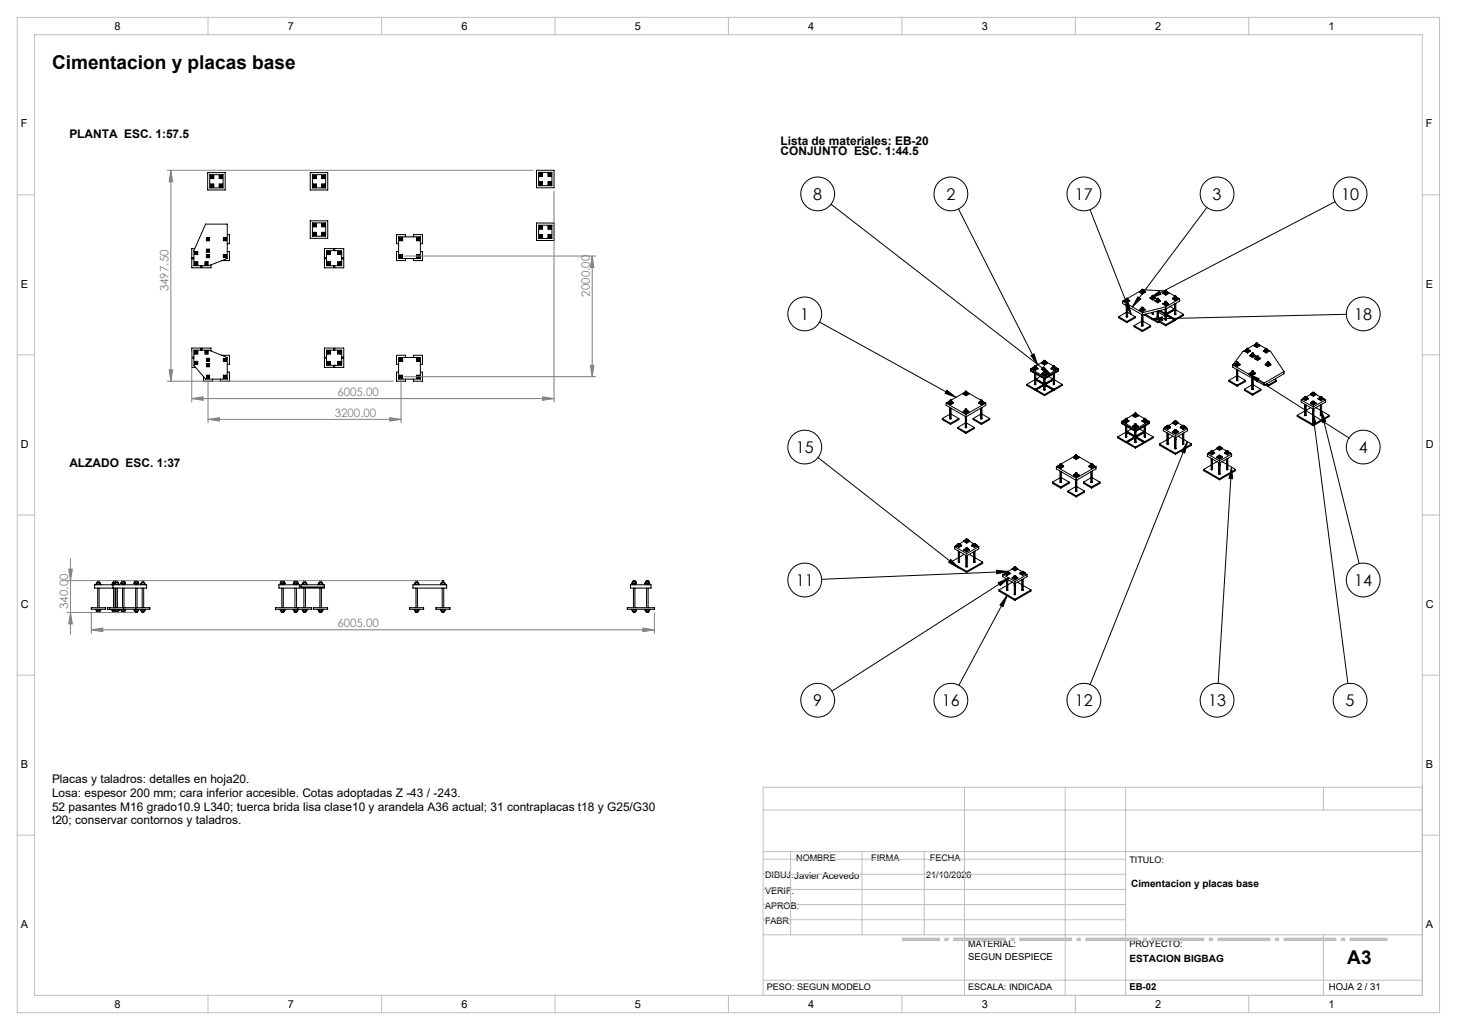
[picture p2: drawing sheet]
<svg xmlns="http://www.w3.org/2000/svg" width="420mm" height="297mm" viewBox="0 0 420 297" stroke-linecap="round" stroke-linejoin="round" font-family="sans-serif">
<defs><g id="words">
<g font-size="5.5">
<text x="15" y="19.9">Cimentacion y placas base</text>
<text x="388.4" y="277.8">A3</text>
</g>
<g font-size="4.7">
<text x="234.4" y="57.6">8</text>
<text x="272.8" y="57.6">2</text>
<text x="309.9" y="57.6">17</text>
<text x="349.6" y="57.6">3</text>
<text x="386.6" y="57.6">10</text>
<text x="230.7" y="92.2">1</text>
<text x="390.4" y="92.2">18</text>
<text x="229.4" y="130.6">15</text>
<text x="391.7" y="130.6">4</text>
<text x="229.4" y="168.9">11</text>
<text x="390.4" y="168.9">14</text>
<text x="234.4" y="203.6">9</text>
<text x="271.5" y="203.6">16</text>
<text x="309.9" y="203.6">12</text>
<text x="348.3" y="203.6">13</text>
<text x="387.9" y="203.6">5</text>
</g>
<g font-size="3.4">
<text x="20" y="39.7">PLANTA ESC. 1:57.5</text>
<text x="225" y="41.7">Lista de materiales: EB-20</text>
<text x="225" y="44.7">CONJUNTO ESC. 1:44.5</text>
<text x="20" y="134.7">ALZADO ESC. 1:37</text>
<text x="15" y="225.7">Placas y taladros: detalles en hoja20.</text>
<text x="15" y="229.7">Losa: espesor 200 mm; cara inferior accesible. Cotas adoptadas Z -43 / -243.</text>
<text x="15" y="233.7">52 pasantes M16 grado10.9 L340; tuerca brida lisa clase10 y arandela A36 actual; 31 contraplacas t18 y G25/G30</text>
<text x="15" y="237.7">t20; conservar contornos y taladros.</text>
</g>
<g font-size="3.3" fill="#808080">
<text x="48.6" y="84" transform="rotate(-90 48.6 84)">3497.50</text>
<text x="170" y="85.5" transform="rotate(-90 170 85.5)">2000.00</text>
<text x="97.2" y="114.2">6005.00</text>
<text x="96.5" y="120.2">3200.00</text>
<text x="19.6" y="175.6" transform="rotate(-90 19.6 175.6)">340.00</text>
<text x="97.2" y="180.9">6005.00</text>
</g>
<g font-size="3.2">
<text x="33" y="8.6">8</text>
<text x="83" y="8.6">7</text>
<text x="133" y="8.6">6</text>
<text x="183" y="8.6">5</text>
<text x="233" y="8.6">4</text>
<text x="283" y="8.6">3</text>
<text x="333" y="8.6">2</text>
<text x="383" y="8.6">1</text>
<text x="6" y="36.8">F</text>
<text x="411" y="36.8">F</text>
<text x="6" y="82.9">E</text>
<text x="411" y="82.9">E</text>
<text x="6" y="129.1">D</text>
<text x="411" y="129.1">D</text>
<text x="6" y="175.3">C</text>
<text x="411" y="175.3">C</text>
<text x="6" y="221.4">B</text>
<text x="411" y="221.4">B</text>
<text x="6" y="267.6">A</text>
<text x="411" y="267.6">A</text>
<text x="33" y="290.6">8</text>
<text x="83" y="290.6">7</text>
<text x="133" y="290.6">6</text>
<text x="183" y="290.6">5</text>
<text x="233" y="290.6">4</text>
<text x="283" y="290.6">3</text>
<text x="333" y="290.6">2</text>
<text x="383" y="290.6">1</text>
</g>
<g font-size="2.9">
<text x="326.1" y="255.6">Cimentacion y placas base</text>
<text x="325.6" y="277.5">ESTACION BIGBAG</text>
</g>
<g font-size="2.7">
<text x="279.1" y="276.8">SEGUN DESPIECE</text>
<text x="325.6" y="285.6">EB-02</text>
<text x="383.1" y="285.6">HOJA 2 / 31</text>
</g>
<g font-size="2.6">
<text x="229.5" y="248.4">NOMBRE</text>
<text x="251.1" y="248.4">FIRMA</text>
<text x="268" y="248.4">FECHA</text>
<text x="325.6" y="249">TITULO:</text>
<text x="220.5" y="253.3">DIBUJ.Javier Acevedo</text>
<text x="220.5" y="257.7">VERIF.</text>
<text x="267" y="253.3">21/10/2026</text>
<text x="220.5" y="262">APROB.</text>
<text x="220.5" y="266.4">FABR.</text>
<text x="279.1" y="273">MATERIAL:</text>
<text x="325.6" y="273">PROYECTO:</text>
<text x="221.1" y="285.5">PESO: SEGUN MODELO</text>
<text x="279.1" y="285.5">ESCALA: INDICADA</text>
</g>
</g></defs>
<g fill="none" stroke="#000" stroke-width=".29">
<path d="M59.9 49.8h5v5h-5zM60.5 50.4h3.8v3.8h-3.8zM60.7 53.1h.9v.8h-.9zM60.7 50.6h.9v.9h-.9zM63.2 53.1h.9v.8h-.9zM63.2 50.6h.9v.9h-.9zM89.4 49.8h5.1v5h-5.1zM90.1 50.4h3.8v3.8h-3.8zM90.3 53.1h.9v.8h-.9zM90.3 50.6h.9v.9h-.9zM92.7 53.1h.9v.8h-.9zM92.7 50.6h.9v.9h-.9z"/>
<path d="M154.7 49.1h5v5h-5zM155.3 49.7h3.8v3.8h-3.8zM155.5 50h.9v.8h-.9zM155.5 52.4h.9v.9h-.9zM158 50h.8v.8h-.8zM158 52.4h.8v.9h-.8zM239.6 58.9l63.5 49.3M347.9 59.8l-21.5 28.7M384.8 58.2l-53.3 27.7M55.9 74.6h-.6v2.6h2.6v-.6M56.1 71.7h-.8v2.6h.6M56.1 72.5h.9v.9h-.9z"/>
<path d="M56.1 75.5h.9v.9h-.9zM59.1 75.5h.9v.9h-.9zM59.3 64.6h6.2v9.9l-5.3 2.1h-4.3v-4.3zM59.5 73.4h.9v.9h-.9zM59.5 68.5h.9v.9h-.9zM59.5 71.9h.9v.8h-.9zM60.8 76.4v.8h-2.6v-.6M64.4 73.4h.9v.9h-.9zM64.4 68.5h.9v.9h-.9zM65.5 67.7h.6v2.6h-.6M65.5 72.5h.6v2.6h-2.1M89.4 63.7h5.1v5h-5.1z"/>
<path d="M90.1 64.3h3.8v3.8h-3.8zM90.3 64.6h.9v.8h-.9zM90.3 67h.9v.8h-.9zM92.7 64.6h.9v.8h-.9zM92.7 67h.9v.8h-.9zM94.1 74.6h-.6v2.6h2.6v-.6M94.1 72.3h4.4v4.3h-4.4zM94.4 72.5h.8v.9h-.8zM94.4 75.5h.8v.9h-.8zM96.1 72.3v-.6h-2.6v2.6h.6M96.5 72.3v-.6h2.6v2.6h-.6M97.4 72.5h.8v.9h-.8z"/>
<path d="M97.4 75.5h.8v.9h-.8zM98.5 74.6h.6v2.6h-2.6v-.6M114.9 68.3h6.3v6.2h-6.3zM114.9 72.5h-.6v2.6h2.6v-.6M115.2 73.4h.9v.9h-.9zM115.2 68.5h.9v.9h-.9zM116.9 68.3v-.6h-2.6v2.6h.6M119.2 68.3v-.6h2.6v2.6h-.6M120.1 73.4h.8v.9h-.8zM120.1 68.5h.8v.9h-.8zM121.2 72.5h.6v2.6h-2.6v-.6M154.7 64.3h5v5.1h-5z"/>
<path d="M155.3 64.9h3.8v3.9h-3.8zM155.5 65.2h.9v.9h-.9zM155.5 67.6h.9v.9h-.9zM158 65.2h.8v.9h-.8zM158 67.6h.8v.9h-.8zM276.3 60.3l22.8 44.9M314.2 60.5l11.8 30.1M236.3 92.9l39.3 21.7M322.5 91.3v.3l2.3 1.4M322.5 91.3l2.3 1.4M323.6 86.9l5.7 3.3M323.6 86.9v.6l5.7 3.3"/>
<path d="M324.1 86.7l.7 .4M324.1 86.7l.7 .6M324.4 87.7l.9-.3 .7 3.2zM324.4 86.4l.2 .5M324.4 86.5l-.3 .2M324.5 86.4l-.9 .5M324.6 86.5v.4M324.7 91.3v.1M324.7 86.2l-.3 .2 .2 .1M324.7 86.4v.1M324.7 86v.4M324.7 88.2v3.2"/>
<path d="M324.7 90.1l-2.2 1.2M324.7 86.1v.4M324.8 87.1v.2M324.8 92.7v.3M325 91.3l-.3 .1M325 86.2a.3 .3 0 0 1 .1 .5 .3 .3 0 0 1-.5-.2M325 86.4l-.3 .1M325 88.3v3.1M325 90.1l2.2 1.2M325.2 86.4v.4l-.6 .1M325.2 86.5l.4 .2M325.6 86.7l-.8 .4"/>
<path d="M325.6 86.7l-.8 .6M326.9 93.9v.3l2.4 1.4M326.9 93.9l2.4 1.4M327.2 91.3l-2.4 1.4M327.2 91.3v.3l-2.4 1.4M328 85.6l.8 .6-2.4 2.3zM328.5 89.2l.4-.2 .1 .4M328.5 84.1l.8 .5M328.5 84.1v.2l.8 .5M328.5 89.2l.8 .7M328.5 89.2l.8 .5M328.9 83.9l-.4 .2"/>
<path d="M329 84.3l-.1-.5-3.9 2.2v.4M329 84v.3M329 89.1v.3M329.1 93.8l.1 .2M329.1 88.8l-.2 .1 .1 .2M329.1 88.9l.1 .1M329.1 83.6l-.2 .1 .1 .3M329.1 83.8l.1 .1M329.1 83.5v.4M329.1 88.6v.4M329.1 90.7v3.2M329.1 92.6l-2.2 1.3"/>
<path d="M329.2 83.5v.4M329.2 88.7v.3M329.2 90.7v3.3M329.3 84.6v.2M329.3 89.7v.2M329.3 90.2v.6M329.3 95.3v.3M329.5 93.8l-.3 .2M329.5 88.8a.3 .3 0 0 1 0 .4 .3 .3 0 0 1-.5-.1M329.5 88.9l-.3 .1M329.5 83.6l.2 .2-.1 .2h-.6M329.5 83.8l-.3 .1"/>
<path d="M329.5 83.5v.4M329.5 88.6v.4M329.5 90.8v3.1M329.5 83.6l6.4 .3M329.5 92.6l2.2 1.3M329.7 83.8l-.1 .4-.6 .1M329.7 83.9l.4 .2M330 90.7v.2l3.8 2.2M330.1 89.2l-.4-.2-.1 .4h-.6M330.1 89.2l-.8 .5M330.1 84.1v.2l-.8 .5M330.1 89.2l-.8 .7"/>
<path d="M330.1 84.1l-.8 .5M330.1 90.6l3.7 2.1M331.5 85.9l.4-.3 .1 .4M331.5 85.9l2.7-1.9 .5 .9zM331.5 85.9l.8 .4M331.5 85.9l.8 .6M331.7 93.9l-2.4 1.4M331.7 93.9v.3l-2.4 1.4M331.9 92l3.2-.6 .1 1zM332 85.7v.3M332.1 90.4l.1 .2M332.1 85.2l.4 .1z"/>
<path d="M332.1 85.4l-.2 .1 .1 .2M332.1 85.5h.4M332.1 85.2v.4M332.1 90.1v.5M332.2 85.3v.4M332.2 90.1v.5M332.3 86.3v.2M332.5 90.4l-.3 .2M332.5 85.4a.29 .29 0 0 1 .1 .4 .29 .29 0 0 1-.5 0l-.1-.1M332.5 85.2v.4M332.5 90v.6M333 86.7l.8 .6"/>
<path d="M333 86.7l.8 .4M333.1 85.9l-.4-.3-.1 .4h-.6M333.1 85.9l-.8 .4M333.1 85.9l-.8 .6M333.4 86.4l.1 .5M333.4 86.5l-.4 .2M333.4 89.8h.2M333.5 86.5v.4M333.6 91.3v.1M333.6 86.2l-.2 .1 .1 .2M333.6 86.4v.1M333.6 86v.5"/>
<path d="M333.6 89.7v1.7M333.8 87.1v.2M333.8 92.7v.4M333.9 91.3l-.3 .1M333.9 86.2a.3 .3 0 0 1 0 .5 .3 .3 0 0 1-.4-.2M333.9 86.4l-.3 .1M333.9 86v.4M333.9 89.6v1.8M333.9 90.1l1.8 .9 .2-.1M334 89.6l1.9 1.1M334.2 86.4l-.1 .4-.6 .1M334.2 92.5v.3"/>
<path d="M334.2 92.5l1.9 1.1M334.2 92.5l-.4 .2M334.2 92.8l1.9 1.1M334.2 92.8l-.4 .3M334.2 86.5l.3 .2M334.4 89.5l1.5 .8M334.5 86.7l-.7 .4M334.5 86.7l-.7 .6M335.2 87.6l.9 .6M335.2 84.5l.9 .4M335.2 84.5l.9 .6M335.2 87.6l.9 .4"/>
<path d="M335.7 84.1l.1 .5M335.7 87.3l.1 .4M335.7 84.2l-.5 .3M335.7 87.3l-.5 .3M335.8 84.6h.6v-.5l2.2 1.2M335.8 84.3v.3M335.8 87.4v.3M335.9 92.1v.2M335.9 86.9l.3 .1zM335.9 84l-.2 .1 .1 .2M335.9 84.1h.3M335.9 87.1l-.2 .1 .1 .2"/>
<path d="M335.9 87.2v.1M335.9 83.8v.4M335.9 86.9v.4M335.9 89.1v3.2M335.9 83.7l.3 .2h-.2zM336.1 84.9v.2M336.1 88v.2M336.1 88.5v.6M336.1 93.6v.3M336.1 89.1l-6.8 1.7M336.1 88.5l-6.8 1.7M336.2 92.1l-.3 .2"/>
<path d="M336.2 89v.1M336.2 84l.2 .1-.1 .2h-.5M336.2 87.1a.3 .3 0 0 1 .1 .4 .3 .3 0 0 1-.5 0v-.1M336.2 87.2l-.3 .1M336.2 83.8v.4M336.2 86.9v.4M336.2 89v3.2M336.2 90.9l2.3 1.3M336.4 90.6v.4l2.4 1.4M336.4 90.6l2.4 1.4M336.4 87.3v.4h-.6M336.4 84.2l.5 .3"/>
<path d="M336.4 87.3l.5 .3M336.9 84.5l-.8 .4M336.9 84.5l-.8 .6M336.9 87.6l-.8 .6M336.9 87.6l-.8 .4M337.3 88.4l1.2 .7M338 86l.8 .5M338 86l.8 .6M338.4 85.7l.1 .4M338.4 85.8l-.4 .2M338.5 89.1v.3l-2.3 1.3M338.5 92.2v.4l-2.4 1.3"/>
<path d="M338.5 92.2l-2.4 1.4M338.5 89.1l-2.3 1.2M338.5 86.1h.6l.1-.4 .8 .5M338.5 85.9v.2M338.6 85.3l.3 .1zM338.6 90.6v.1M338.6 85.5l-.2 .1 .1 .3M338.6 85.7v.1M338.6 85.4v.4M338.6 87.7v3M338.6 89.4l-2.2 1.2M338.6 87.6v3.1"/>
<path d="M338.8 86.5v.1M338.8 92v.4M338.9 90.6l-.3 .1M338.9 85.5h.1a.31 .31 0 0 1-.1 .5 .31 .31 0 0 1-.4-.1M338.9 85.7l-.3 .1M338.9 85.4v.4M338.9 87.5v3.2M338.9 89.4l2.2 1.2M339.2 85.8l.3 .2M339.5 86l-.7 .5M339.5 86l-.7 .6M340 86.2l-3.9 2.3"/>
<path d="M340 86.2v.6l-3.9 2.3M341.1 90.6l-2.3 1.4M341.1 90.6v.4l-2.3 1.4M361.5 99.6l.8 .6M361.5 99.6l.8 .4M361.9 99.3l-.4 .3M362 99.7h.6l.1-.4 2.1 1.2M362 99.7l-.1-.4-2.1 1.2M362 99.4v.3M362.1 99.1l-.2 .1 .1 .2M362.1 99.2v.2M362.1 98.9v.4"/>
<path d="M362.2 98.8l.2 .2h-.2zM362.2 99v.4M362.4 99.1l.3 .3h-.7M362.4 99.2l-.3 .2M362.4 98.9v.4M362.7 99.3l.4 .3M363.1 99.6l-.8 .4M363.1 99.6l-.8 .6M388.1 90.6l-56.2 1.4M55.9 101h4.3l5.3 2.1v6.2h-6.2l-3.4-4zM55.9 103.3h-.6v2.6h1.1M56.1 104.2h.9v.9h-.9z"/>
<path d="M56.1 101.2h.9v.9h-.9zM57.9 101v-.6h-2.6v2.6h.6M58.2 101v-.6h2.6v.8M58.7 108.6v1.3h2.6v-.6M59.1 101.2h.9v.9h-.9zM59.5 103.3h.9v.9h-.9zM59.5 104.9h.9v.9h-.9zM59.5 108.2h.9v.9h-.9zM64 102.4h2.1v2.7h-.6M64.4 103.3h.9v.9h-.9zM64.4 108.2h.9v.9h-.9zM65.5 107.3h.6v2.6h-2.6v-.6"/>
<path d="M94.1 101h4.4v4.3h-4.4zM94.1 103.3h-.6v2.6h2.6v-.6M94.4 104.2h.8v.9h-.8zM94.4 101.2h.8v.9h-.8zM96.1 101v-.6h-2.6v2.6h.6M96.5 101v-.6h2.6v2.6h-.6M97.4 104.2h.8v.9h-.8zM97.4 101.2h.8v.9h-.8zM98.5 103.3h.6v2.6h-2.6v-.6M114.9 103.1h6.3v6.2h-6.3zM114.9 107.3h-.6v2.6h2.6v-.6M115.2 103.3h.9v.9h-.9z"/>
<path d="M115.2 108.2h.9v.9h-.9zM116.9 103.1v-.7h-2.6v2.7h.6M119.2 103.1v-.7h2.6v2.7h-.6M120.1 103.3h.8v.9h-.8zM120.1 108.2h.8v.9h-.8zM121.2 107.3h.6v2.6h-2.6v-.6M272.7 116.2v.7l5.7 3.3M272.7 116.2l5.7 3.3M272.9 112.5l2.7 2.1-3.1-1.2zM273.2 116.1l.8 .6M273.2 116.1l.8 .4M273.6 115.8l-.4 .3"/>
<path d="M273.7 116.2l-.1-.5-.9 .5M273.7 115.9v.3M273.8 115.4h.4zM273.8 115.6l-.2 .1 .1 .2M273.8 115.7l.1 .1M273.8 115.4v.4M273.8 117.5v3.3M273.8 119.4l-2.2 1.3M273.9 115.5v.3M273.9 117.5v3.3M274 116.5v.2M274.2 115.6l.2 .1-.1 .2h-.6"/>
<path d="M274.2 115.7l-.3 .1M274.2 117.7v3.1M274.2 119.4l2.2 1.3M274.4 115.7v.5h-.7M274.4 115.8l.4 .3M274.8 116.1l-.8 .6M274.8 116.1l-.8 .4M277.7 118.6l.7 .5M277.7 113.5l.7 .6M277.7 118.6v.2l.7 .5M277.7 113.5l.7 .4M278.1 118.3l.1 .5"/>
<path d="M278.1 118.4l-.4 .2M278.1 113.2l-.4 .3M278.2 113.6h.6v-.4l3.9 2.2v.4M278.2 113.6l-.1-.4-3.9 2.2v.4M278.2 113.3v.3M278.2 118.5v.3M278.3 113l-.2 .2 .1 .1M278.3 113.1v.2M278.3 118.1l-.2 .2 .1 .2M278.3 118.3v.1M278.3 112.8v.4M278.3 118v.4"/>
<path d="M278.3 112.9v.4M278.4 113.9v.2M278.4 119.1v.2M278.4 119.5v.7M278.6 113h.1a.32 .32 0 0 1-.1 .5 .32 .32 0 0 1-.4-.2M278.6 113.1l-.3 .2M278.6 118.1h.1a.3 .3 0 0 1 0 .5 .3 .3 0 0 1-.5-.1M278.6 118.3l-.3 .1M278.6 112.8v.4M278.6 118v.4M278.8 118.3v.4l-.6 .1M278.8 113.2l.5 .3"/>
<path d="M278.8 118.4l.5 .2M279.3 118.6l-.9 .5M279.3 113.5l-.9 .6M279.3 118.6v.2l-.9 .5M279.3 113.5l-.9 .4M282.1 116.1l.8 .6M282.1 116.1l.8 .4M282.5 115.7l.1 .5M282.5 115.8l-.4 .3M282.6 116.2h.6l.1-.5 .9 .5M282.6 115.9v.3M282.7 115.6l-.2 .1 .1 .2"/>
<path d="M282.7 115.7h.4M282.7 117.7v3.1M282.7 119.4l-2.2 1.3M282.8 115.5v.3M282.8 117.7v3.1M282.9 116.5v.2M283.1 115.6a.3 .3 0 0 1 0 .4 .3 .3 0 0 1-.5-.1M283.1 115.4v.4M283.1 117.5v3.3M283.1 119.4l2.2 1.3M283.3 115.8l.4 .3M283.7 116.1l-.8 .4"/>
<path d="M283.7 116.1l-.8 .6M284.2 116.2l-5.8 3.3M284.2 116.2v.7l-5.8 3.3M296 110.8v.4l2.4 1.3M296 110.8l2.4 1.4M297.1 106.8l4 2.3 4-2.3M297.1 106.4v.6l4 2.3M297.1 106.4l4 2.3M297.2 102.5l.9-.4 1 3.1zM297.6 106.2l.8 .4M297.6 106.2l.8 .6M298 105.9l-.4 .3"/>
<path d="M298.1 106.3l-.1-.4-.9 .5M298.1 106v.3M298.2 105.5h.4zM298.2 110.8v.1M298.2 105.7l-.2 .1 .1 .2M298.2 105.9l.1 .1M298.2 105.5v.4M298.2 107.6v3.3M298.2 109.5l-2.2 1.3M298.3 105.6v.4M298.3 107.7v3.2M298.4 106.6v.2"/>
<path d="M298.4 112.2v.3M298.6 110.8l-.4 .1M298.6 105.7h.1a.31 .31 0 0 1-.1 .4 .31 .31 0 0 1-.5-.1M298.6 105.9l-.3 .1M298.6 105.5v.4M298.6 107.8v3.1M298.6 109.5l2.2 1.3M298.7 109.3l2.2 1.2M298.7 109.3v.3l2.2 1.3M298.7 112.4v.3l2.4 1.4M298.7 112.4l2.4 1.4M298.8 105.9l-.1 .4h-.6"/>
<path d="M298.8 105.9l.4 .3M299.2 106.2l-.8 .4M299.2 106.2l-.8 .6M299.9 108.6l-1.2 .7M300.3 104.6l.8 .7M300.3 107.7l.8 .7M300.3 104.6l.8 .5M300.3 107.7l.8 .5M300.7 107.5l.1 .4M300.7 104.4l-.4 .2M300.7 107.5l-.4 .2M300.8 105.7l2.3 2.5-2.9-1.7z"/>
<path d="M300.8 110.8l-2.4 1.4M300.8 110.8v.4l-2.4 1.3M300.8 104.8h.6l.1-.5 2.1 1.2M300.8 104.8l-.1-.5-2.1 1.2M300.8 104.5v.3M300.8 107.6v.3M300.9 104h.4zM300.9 109.2v.1M300.9 112.3l.1 .2M300.9 104.1l-.2 .2 .1 .2M300.9 104.3l.1 .1M300.9 107.2l-.2 .2 .1 .2"/>
<path d="M300.9 107.4l.1 .1M300.9 104l.1 .4M300.9 107.1v.4M300.9 109.2v3.2M300.9 111.1l-2.2 1.3M301 109.2v3.3M301 107.2v.3M301.1 105.1v.2M301.1 108.2v.2M301.1 108.7v.6M301.1 113.8v.3M301.3 109.2v.1"/>
<path d="M301.3 112.3l-.3 .2M301.3 104.1a.27 .27 0 0 1 .1 .5 .27 .27 0 0 1-.4-.1h-.2M301.3 104.3l-.3 .1M301.3 107.2l.1 .1a.33 .33 0 0 1-.2 .4 .33 .33 0 0 1-.4-.1M301.3 107.4l-.3 .1M301.3 104v.3M301.3 107.1v.4M301.3 109.2v3.2M301.3 111.1l2.2 1.3M301.4 110.8v.4l2.4 1.3M301.4 110.8l2.4 1.4M301.5 107.5l-.1 .4h-.6"/>
<path d="M301.5 104.4l.4 .2M301.5 107.5l.4 .2M301.9 104.6l-.8 .5M301.9 104.6l-.8 .7M301.9 107.7l-.8 .7M301.9 107.7l-.8 .5M302.3 108.6l1.2 .7M303 106.2l.8 .6M303 106.2l.8 .4M303.4 105.9l.1 .4M303.4 105.9l-.4 .3M303.5 112.4v.3l-2.4 1.4"/>
<path d="M303.5 109.3l-2.2 1.2M303.5 109.3v.3l-2.2 1.3M303.5 112.4l-2.4 1.4M303.5 106.3h.6l.1-.4 .9 .5M303.5 106v.3M303.6 105.5h.4l-.2 .2zM303.6 110.8l.1 .1M303.6 105.7l-.2 .1 .1 .2M303.6 105.9l.1 .1M303.6 105.5v.4M303.6 107.8v3.1M303.6 109.5l-2.2 1.3"/>
<path d="M303.7 105.6v.4M303.7 107.8v3.1M303.8 106.6v.2M303.8 112.2v.3M304 110.8l-.3 .1M304 105.7h.1a.31 .31 0 0 1-.1 .4 .31 .31 0 0 1-.5-.1M304 105.9l-.3 .1M304 105.5v.4M304 107.6v3.3M304 109.5l2.2 1.3M304.2 105.9l.4 .3M304.6 106.2l-.8 .4"/>
<path d="M304.6 106.2l-.8 .6M305.1 106.4v.6l-4 2.3M305.1 106.4l-4 2.3M306.2 110.8v.4l-2.4 1.3M306.2 110.8l-2.4 1.4M326.5 119.8l.4-.3 .2 .4M326.5 119.8l.8 .6M326.5 119.8l.8 .4M326.9 119.4l-2.1 1.3v.4M327.1 119.6v.3M327.1 119.3l-.2 .1 .2 .2M327.1 119.4l.1 .2"/>
<path d="M327.1 119.1v.4M327.2 119.2v.4M327.5 119.3h.1a.31 .31 0 0 1-.1 .4 .31 .31 0 0 1-.4-.1M327.5 119.4l-.3 .2M327.5 119.1v.4M327.7 119.4l2.1 1.3v.4M328.1 119.8l-.4-.3-.1 .4h-.5M328.1 119.8l-.8 .6M328.1 119.8l-.8 .4M354.3 109.7l2.3 1.4M354.3 109.7v.3l2.3 1.4M355.4 105.2l9 5.3"/>
<path d="M355.4 105.2v.7l9 5.2M355.8 105l.8 .5M355.8 105v.2l.8 .5M356.2 104.7l.2 .5M356.2 104.8l-.4 .2M356.4 104.9v.3M356.4 104.3l.4 .1zM356.4 109.6l.1 .1M356.4 104.5l-.2 .2 .2 .2M356.4 104.7l.1 .1M356.4 104.4v.4M356.4 106.5v3.2"/>
<path d="M356.4 108.4l-2.1 1.3M356.5 104.5v.3M356.5 106.5v3.3M356.6 105.5v.2M356.6 111.1v.3M356.8 109.6v.2l-.3-.1M356.8 104.5l.1 .1a.3 .3 0 0 1-.1 .4 .3 .3 0 0 1-.4-.1M356.8 104.7l-.3 .1M356.8 104.4v.4M356.8 106.7v3M356.8 108.4l2.2 1.3M357 104.7v.4l-.6 .1"/>
<path d="M357 104.8l.4 .2M357.4 105l-.8 .5M357.4 105v.2l-.8 .5M358.7 112.3l2.4 1.3M358.7 112.3v.3l2.4 1.3M358.8 101.1l.8 .7M358.8 101.1l.8 .5M359 109.7l-2.4 1.4M359 109.7v.3l-2.4 1.4M359.2 100.9l-.4 .2M359.3 101.3l-.1-.4-.9 .4-2.9 3.9M359.3 101v.3"/>
<path d="M359.4 100.4l.4 .1-.2 .1zM359.4 100.6l-.2 .1 .1 .3M359.4 100.8v.1M359.4 100.5v.4M359.4 100.6v.3M359.6 101.6v.2M359.8 100.6v.1a.31 .31 0 0 1-.1 .4 .31 .31 0 0 1-.4-.1M359.8 100.8l-.4 .1M359.8 100.5v.4M359.9 107.8l3 1.4-.5 .8zM359.9 107.8l29 18.5M360 100.9l-.1 .4h-.6"/>
<path d="M360 100.9l.4 .2M360.3 102.5l.8 .6M360.3 107.6l.8 .6M360.3 102.5l.8 .4M360.3 107.6l.8 .5M360.4 101.1l-.8 .5M360.4 101.1l-.8 .7M360.7 107.3l.1 .5M360.7 102.2l.1 .4M360.7 102.2l-.4 .3M360.7 107.4l-.4 .2M360.8 102.3v.3"/>
<path d="M360.8 107.5v.3M360.9 112.2l.1 .2 .3-.2M360.9 107.1l-.2 .1 .1 .3M360.9 107.3l.1 .1M360.9 102l-.2 .2 .1 .1M360.9 102.1l.1 .1M360.9 101.8v.4M360.9 107v.3M360.9 109.1v3.2M360.9 111l-2.2 1.3M361 101.9v.4M361 107v.4"/>
<path d="M361 109.1v3.2M361.1 102.9v.2M361.1 108.1v.1M361.1 113.6v.3M361.3 107.1a.3 .3 0 0 1 0 .5 .3 .3 0 0 1-.5-.1M361.3 107.3l-.3 .1M361.3 102a.3 .3 0 0 1 0 .4 .3 .3 0 0 1-.5-.1M361.3 102.1l-.3 .1M361.3 101.8v.4M361.3 107v.3M361.3 109.3v3M361.3 111l2.2 1.3"/>
<path d="M361.5 107.3l-.1 .5h-.6M361.5 102.2l-.1 .4h-.6M361.5 102.2l.4 .3M361.5 107.4l.4 .2M361.7 103.3l.8 .4M361.7 103.3l.8 .6M361.9 102.5l-.8 .6M361.9 107.6l-.8 .6M361.9 102.5l-.8 .4M361.9 107.6l-.8 .5M362.1 103l.1 .4M362.1 103l-.4 .3"/>
<path d="M362.2 103.1v.3M362.3 100v.2M362.3 102.6l.4 .1zM362.3 102.8l-.2 .1 .1 .2M362.3 103l.1 .1M362.3 102.7l.1 .4M362.5 103.7v.2M362.7 102.8a.3 .3 0 0 1 0 .5 .3 .3 0 0 1-.4-.1l-.1-.1M362.7 103l-.3 .1M362.7 102.7v.3M362.9 103l-.1 .4h-.6M362.9 103l.4 .3"/>
<path d="M363.3 103.3l-.8 .4M363.3 103.3l-.8 .6M363.5 112.3l-2.4 1.3M363.5 112.3v.3l-2.4 1.3M364.2 101.1l.8 .5M364.2 101.1l.8 .7M364.4 110.5v.6M364.6 100.9l.1 .4M364.6 100.9l-.4 .2M364.7 101.3h.6l.1-.4 .9 .4 3.8 5.8M364.7 101v.3M364.7 110.9l.8 .5"/>
<path d="M364.7 105v.2l.8 .5M364.7 105l.8 .5M364.8 100.4l.4 .1-.3 .1zM364.8 100.6l-.2 .2 .1 .2M364.8 100.8v.1M364.8 100.5v.4M364.8 100.6v.3M365 101.6v.2M365 110.7l.5 .4M365.2 104.7l.1 .5M365.2 100.6a.3 .3 0 0 1 0 .5 .3 .3 0 0 1-.5-.1M365.2 100.8l-.4 .1"/>
<path d="M365.2 100.5v.4M365.2 104.8l-.5 .2M365.3 104.9v.3M365.3 104.5l-.1 .2 .1 .2M365.3 104.7l.1 .1M365.3 104.4v.4M365.4 100.9l.4 .2M365.4 104.5v.3M365.5 105.5v.2M365.5 111.1v.3M365.7 104.5l.2 .2-.1 .2h-.5M365.7 104.7l-.3 .1"/>
<path d="M365.7 104.4v.4M365.8 101.1l-.8 .7M365.8 101.1l-.8 .5M365.9 104.7v.4l-.6 .1M365.9 104.8l.4 .2M366.3 105l-.8 .5M366.3 105v.2l-.8 .5M367.4 109.4l.5 .3M367.9 109.7l-2.4 1.4M367.9 109.7v.3l-2.4 1.4M370.1 107.1v.7l-5.7 3.3M370.1 107.1l-5.7 3.4"/>
<path d="M373.9 119.8v.3l4.7 2.7M373.9 119.8l4.7 2.6M375.1 115.3l3.5 2M375.1 115.3v.7l3.5 2M375.5 115l-.4 .3M375.5 114.9l.8 .5M375.5 114.9l.8 .6M376 114.6l.1 .5M376 114.7l-.5 .2M376.1 114.8v.3M376.2 119.7v.1M376.2 114.6v.1"/>
<path d="M376.2 114.5v.2M376.2 116.6v3.3M376.2 118.5l-2.3 1.3M376.2 114.4l-.2 .2 .1 .2M376.3 115.4v.1M376.4 114.4a.27 .27 0 0 1 .3 .4 .27 .27 0 0 1-.5 0h-.1M376.5 119.7l-.3 .1M376.5 114.6l-.3 .1M376.5 114.5v.1M376.5 116.8v3M376.7 114.6l-.1 .5h-.5M376.7 114.7l.4 .2"/>
<path d="M377.1 114.9l-.8 .5M377.1 114.9l-.8 .6M377.8 113.6l.4-.3 .1 .5M377.8 113.7l-1.2 .7M377.8 113.6l.8 .7M377.8 116.2l.8 .6M377.8 116.2l.8 .5M377.8 113.6l.8 .5M377.8 117.5l-1.3 .8M378.2 115.9l.1 .4M378.2 116l-.4 .2M378.3 113.5v.3"/>
<path d="M378.3 116.1v.2M378.4 118.4v.1M378.4 113.3v.1M378.4 115.8v.2M378.4 113.2v.2M378.4 117.9v3.2M378.4 115.7l.3 .1zM378.4 119l1 3.2-1 .1zM378.4 119l10.1 78.1M378.5 113.1l-.3 .2 .1 .2M378.5 115.7l-.3 .1 .1 .3M378.6 114.1v.2"/>
<path d="M378.6 116.7v.1M378.6 117.3v.7M378.7 113.1h.1a.32 .32 0 0 1 0 .5 .32 .32 0 0 1-.5-.1M378.7 115.7a.28 .28 0 0 1 .2 .4 .28 .28 0 0 1-.5 0h-.1M378.7 118.4v.1M378.7 113.3l-.3 .1M378.7 115.8l-.3 .2M378.7 113.2v.2M378.7 115.8v.1M378.7 117.9v3.2M379 115.9l-.1 .4h-.6M379 116l.3 .2"/>
<path d="M379.3 117.5l1.3 .8M379.3 113.6l-.3-.3-.1 .5h-.6M379.3 113.7l1.2 .7M379.3 116.2l-.7 .5M379.3 113.6l-.7 .7M379.3 116.2l-.7 .6M379.3 113.6l-.7 .5M380 114.9l.8 .5M380 114.9l.8 .6M380.4 114.6l.1 .5M380.4 114.7l-.4 .2M380.5 114.8v.3"/>
<path d="M380.6 119.7v.1M380.6 114.6v.1M380.6 114.5v.1M380.6 116.8v3M380.6 114.5v.2M380.6 116.8v3.1M380.7 114.4l-.3 .1 .1 .3M380.8 115.4v.1M380.9 118.4l1.3 3.1-1 .3zM380.9 118.4l10.9 44.1M380.9 114.4a.27 .27 0 0 1 .2 .4 .27 .27 0 0 1-.5 0h-.1M381 119.7l-.4 .1"/>
<path d="M381 114.6l-.4 .1M381 114.5v.1M381 116.6v3.2M381 118.5l2.2 1.3M381.2 114.6l-.1 .5h-.6M381.2 114.7l.4 .2M381.6 115l.5 .3M381.6 114.9l-.8 .5M381.6 114.9l-.8 .6M382.1 115.3v.7l-3.5 2M382.1 115.3l-3.5 2M383.2 119.8l-4.6 2.6"/>
<path d="M383.2 119.8v.3l-4.6 2.7M235.8 131.9l40.6 31.9M271.6 120.7v.3l2.4 1.4M271.6 120.7l2.4 1.4M273.8 120.6l.1 .2M274 122.1v.3M274.2 120.6l-.3 .2M276.1 123.3v.3l2.3 1.4M276.1 123.3l2.3 1.3M276.4 120.7l-2.4 1.4M276.4 120.7v.3l-2.4 1.4M278.3 123.2v.1"/>
<path d="M278.3 120.1v3.2M278.3 122l-2.2 1.3M278.4 124.6v.4M278.6 123.2v.2l-.3-.1M278.6 120.1v3.2M278.6 122l2.2 1.3M280.5 120.7l2.4 1.4M280.5 120.7v.3l2.4 1.4M280.8 123.3v.3l-2.4 1.4M280.8 123.3l-2.4 1.3M282.7 120.6l.1 .2M282.9 122.1v.3"/>
<path d="M283.1 120.6l-.3 .2M285.3 120.7l-2.4 1.4M285.3 120.7v.3l-2.4 1.4M303.4 139v.4l2.4 1.4M303.4 139l2.4 1.4M304.5 134.6l5.7 3.3M304.5 134.6v.6l5.7 3.3M305 134.4l.8 .5M305 134.4l.8 .6M305.4 134.1l.1 .4M305.4 134.1l-.9 .5M305.4 134.2l-.4 .2"/>
<path d="M305.5 134.3v.2M305.6 139v.1M305.6 133.9l-.2 .2 .1 .2M305.6 134.1v.1M305.6 133.7v.5M305.6 135.9v3.2M305.6 137.8l-2.2 1.2M305.8 134.9v.1M306 139l-.4 .1M306 133.9a.27 .27 0 0 1 .1 .4 .27 .27 0 0 1-.5 0h-.1M306 134.1l-.4 .1M306 136.1v3"/>
<path d="M306 137.8l2.2 1.2M306.2 134.1l-.1 .4h-.6M306.2 134.2l.4 .2M306.6 134.4l-.8 .5M306.6 134.4l-.8 .6M308.2 139l-2.4 1.4M308.2 139v.4l-2.4 1.4M309.5 131.8l.7 .7M309.5 136.9v.3l.7 .4M309.5 131.8l.7 .5M309.5 136.9l.7 .5M309.8 136.7l.2 .4"/>
<path d="M309.8 131.5l.2 .5M309.8 131.5l-3.8 2.2v.4M309.8 131.6l-.3 .2M309.8 136.7l-.3 .2M310 131.7v.3M310 136.8v.3M310.1 136.5l-.3 .1 .2 .2M310.1 136.6v.1M310.1 131.3l-.3 .2 .2 .2M310.1 131.5v.1M310.1 131.2v.4M310.1 136.3v.4"/>
<path d="M310.1 138.4v3.3M310.1 131.1l.3 .1zM310.1 136.2l.3 .1-.3 .1zM310.1 131.3v.3M310.1 136.4v.3M310.1 138.5v3.2M310.2 132.3v.2M310.2 137.4v.2M310.2 137.9v.6M310.4 136.5h.1a.32 .32 0 0 1-.1 .5 .32 .32 0 0 1-.4-.2M310.4 136.6l-.3 .1M310.4 131.3l.2 .1a.33 .33 0 0 1-.2 .4 .33 .33 0 0 1-.4-.1"/>
<path d="M310.4 131.5l-.3 .1M310.4 131.2v.4M310.4 136.3v.4M310.4 138.4v3.3M310.6 136.7l-.1 .5-.5-.1M310.6 131.5v.5h-.6M310.6 131.5l3.9 2.2v.4M310.6 131.6l.4 .2M310.6 136.7l.4 .2M311 131.8l-.8 .5M311 131.8l-.8 .7M311 136.9v.3l-.8 .4"/>
<path d="M311 136.9l-.8 .5M312.3 139l2.4 1.4M312.3 139v.4l2.4 1.4M313.9 134.4l.8 .5M313.9 134.4l.8 .6M314.3 134.1l.1 .4M314.3 134.2l-.4 .2M314.4 134.3v.2M314.5 139v.1M314.5 133.9l-.2 .2 .1 .2M314.5 134.1v.1M314.5 136.1v3"/>
<path d="M314.5 137.8l-2.2 1.2M314.6 133.8v.4M314.6 136v3.1M314.7 134.9v.1M314.9 139l-.4 .1M314.9 133.9h.1a.31 .31 0 0 1-.1 .5 .31 .31 0 0 1-.5-.1M314.9 134.1l-.4 .1M314.9 133.7v.4M314.9 135.9v3.2M314.9 137.8l2.2 1.2M315.1 134.1l-.1 .4h-.6M315.1 134.1l.8 .5"/>
<path d="M315.1 134.2l.4 .2M315.5 134.4l-.8 .5M315.5 134.4l-.8 .6M315.9 134.6v.6l-5.7 3.3M315.9 134.6l-5.7 3.3M317.1 139l-2.4 1.4M317.1 139v.4l-2.4 1.4M322.2 126l2.4 1.3M322.2 126v.3l2.4 1.4M323.4 121.5l.8-.5 .1 .5M323.4 122l3.9 2.2 4-2.2M323.4 121.5v.6l3.9 2.3"/>
<path d="M323.4 121.5l3.9 2.3M323.8 121.3l.8 .7M323.8 121.3l.8 .5M324.2 121.1l-.4 .2M324.3 121.2v.3M324.4 120.6l.4 .1-.2 .1zM324.4 125.9l.1 .1M324.4 120.8l-.2 .2 .1 .2M324.4 121l.1 .1M324.4 120.7v.4M324.4 122.8v3.2M324.4 124.7l-2.2 1.3"/>
<path d="M324.5 120.8v.3M324.5 122.8v3.2M324.6 121.8v.2M324.6 127.3v.4M324.8 125.9l-.3 .1M324.8 120.8l.1 .1a.32 .32 0 0 1-.1 .4 .32 .32 0 0 1-.4-.1h-.1M324.8 121l-.3 .1M324.8 123v3M324.8 124.7l2.2 1.3M324.9 124.4v.3l2.2 1.3M324.9 127.5v.3l2.4 1.4M324.9 127.5l2.4 1.4"/>
<path d="M324.9 124.4l2.2 1.3M325 121l-.1 .5h-.6M325 121.1l.4 .2M325.4 121.3l-.8 .5M325.4 121.3l-.8 .7M326.1 123.7l-1.2 .7M326.5 122.9l.8 .6M326.5 122.9l.8 .4M326.9 122.6l.2 .4M326.9 122.7l-.4 .2M327 126l-2.4 1.3M327 126v.3l-2.4 1.4"/>
<path d="M327.1 122.7v.3M327.1 127.5l.1 .1M327.1 124.5v3.1M327.1 122.4l-.2 .2 .2 .1M327.1 122.6l.1 .1M327.1 122.2v.4M327.1 126.3l-2.2 1.2M327.2 122.3v.4M327.2 124.4v3.2M327.3 128.9l2.4-1.4v.3l-2.4 1.4M327.3 120.2v.2M327.3 123.3v.2"/>
<path d="M327.3 123.8v.6M327.3 128.9v.3M327.5 127.5l-.1 .1h-.2M327.5 124.5v3.1M327.5 122.4a.3 .3 0 0 1 0 .5 .3 .3 0 0 1-.4-.2M327.5 122.6l-.3 .1M327.5 122.2v.4M327.5 126.3l2.5 1.4M327.6 126.3v-.3l2.4 1.3M327.7 122.6l-.1 .4h-.5M327.7 122.7l.4 .2M328.1 122.9l-.8 .4"/>
<path d="M328.1 122.9l-.8 .6M328.5 123.7l1.2 .7M329.2 121.3l.8 .5M329.2 121.3l.8 .7M329.6 121l.1 .5M329.6 121.1l-.4 .2M329.7 124.4v.3M329.7 124.4l-2.2 1.3M329.7 121.5h.6l.1-.5 .9 .5M329.7 121.2v.3M329.8 120.6l.4 .1zM329.8 125.9l.1 .1"/>
<path d="M329.8 120.8l-.2 .2 .1 .2M329.8 121l.1 .1M329.8 123v3M329.8 124.7l-2.3 1.3M329.9 120.8v.3M329.9 122.9v3.1M330 121.8v.2M330 127.3v.4M330.2 125.9l-.3 .1M330.2 120.8l.1 .1a.33 .33 0 0 1-.1 .4 .33 .33 0 0 1-.5-.1M330.2 121l-.3 .1M330.2 120.7v.4"/>
<path d="M330.2 122.8v3.2M330.2 124.7l2.2 1.3M330.4 121.1l.4 .2M330.8 121.3l-.8 .5M330.8 121.3l-.8 .7M331.3 121.5v.6l-4 2.3M331.3 121.5l-4 2.3M332.4 126l-2.4 1.3M332.4 126v.3l-2.4 1.4M334.2 128v.4l4.6 2.6M334.2 128l4.6 2.7M335.4 123.6l3.4 2"/>
<path d="M335.4 123.6v.6l3.4 2M335.8 123.3l-.4 .3M335.8 123.2v.2l.8 .4M335.8 123.2l.8 .4M336.2 122.9l.1 .4M336.2 122.9l-.4 .3M336.3 123v.3M336.4 128h.4M336.4 122.8l.1 .1M336.4 122.7l.1 .2M336.4 124.8l.1 3.3M336.4 126.7l-2.2 1.3"/>
<path d="M336.5 122.7l-.3 .1 .1 .2M336.6 123.6v.2M336.7 122.7a.27 .27 0 0 1 .2 .3 .27 .27 0 0 1-.4 .1l-.2-.1M336.8 122.8l-.3 .1M336.8 122.7v.2M336.8 125.1v3M337 122.9l-.1 .4h-.6M337 122.9l.4 .3M337.4 123.2l-.8 .4M337.4 123.2v.2l-.8 .4M338 122l-1.1 .7M338 121.9l.8 .6"/>
<path d="M338 124.5l.8 .6M338 124.5l.8 .4M338 121.9l.8 .4M338.1 125.8l-1.3 .7M338.5 121.6l.1 .4M338.5 124.1l.1 .5M338.5 124.2l-.5 .3M338.5 121.6l-.5 .3M338.6 121.7v.3M338.6 124.3v.3M338.7 126.7v.1M338.7 129.3v.1"/>
<path d="M338.7 121.6v.1M338.7 124.1v.1M338.7 121.5v.1M338.7 124v.2M338.7 126.1v3.3M338.7 121.5v.2M338.7 121.4l-.2 .1 .1 .2M338.7 123.9l-.2 .2 .1 .2M338.8 122.3v.2M338.8 124.9v.2M338.8 125.6v.6M338.8 130.7v.3"/>
<path d="M338.9 121.4a.28 .28 0 0 1 .3 .4 .28 .28 0 0 1-.5 0l-.1-.1M338.9 123.9a.29 .29 0 0 1 .3 .5 .28 .28 0 0 1-.5 0l-.1-.1M339 126.7v.1M339 129.3l-.3 .1M339 121.6l-.3 .1M339 124.1l-.3 .1M339 121.5v.1M339 124v.2M339 126.1v3.3M339.2 121.6v.4h-.6M339.2 124.1v.5h-.6M339.2 124.2l.4 .3"/>
<path d="M339.2 121.6l.4 .3M339.6 125.8l1.3 .7M339.6 122l1.2 .7M339.6 124.5l-.8 .4M339.6 121.9l-.8 .6M339.6 124.5l-.8 .6M339.6 121.9l-.8 .4M340.3 123.2v.2l.8 .4M340.3 123.2l.8 .4M340.7 122.9l.1 .4M340.7 122.9l-.4 .3M340.8 123v.3"/>
<path d="M340.9 128h.3M340.9 122.8v.1M340.9 122.7v.2M340.9 125.1v3M340.9 125v3.1M341 122.7l-.3 .1 .1 .2M341.1 123.6v.2M341.2 122.7a.27 .27 0 0 1 .2 .4 .27 .27 0 0 1-.5 0l-.1-.1M341.2 122.8l-.3 .1M341.2 122.7v.2M341.2 124.8v3.3M341.2 126.7l2.3 1.3"/>
<path d="M341.5 122.9l-.2 .4h-.5M341.5 122.9l.3 .3M341.8 123.3l.5 .3M341.8 123.2l-.7 .4M341.8 123.2v.2l-.7 .4M342.3 127.3l-.8 3.3-.9-.4zM342.3 127.3l-28 70.1M342.3 123.6l-3.5 2M342.3 123.6v.6l-3.5 2M343.5 128l-4.7 2.7M343.5 128v.4l-4.7 2.6M347 135.4v.3l4.5 2.7"/>
<path d="M347 135.4l4.5 2.6M348.1 130.9l3.4 2M348.1 130.9v.6l3.4 2.1M348.5 130.6l-.4 .3M348.5 130.5l.8 .4M348.5 130.5v.2l.8 .5M348.9 130.2l.1 .5M348.9 130.3l-.4 .2M349 130.4v.3M349.1 135.3l.2 .2 .2-.2M349.1 130.2h.4M349.1 130.1v.1"/>
<path d="M349.1 132.2v3.2M349.1 134.1l-2.1 1.3M349.2 130.1v.2M349.2 132.2v3.3M349.2 130l-.3 .2 .1 .2M349.3 130.9v.3M349.4 130a.28 .28 0 0 1 .3 .4 .28 .28 0 0 1-.5 0h-.2M349.5 130.1v.1M349.5 132.4v3M349.7 130.2v.4l-.7 .1M349.7 130.3l.4 .2M350.1 130.5l-.8 .4"/>
<path d="M350.1 130.5v.2l-.8 .5M350.8 129.4l-1.2 .6M350.8 129.2l.7 .5M350.8 129.2l.7 .7M350.8 131.8l.7 .6M350.8 131.8l.7 .5M350.8 133.1l-1.3 .8M351.2 131.5l.1 .4M351.2 128.9l.1 .5M351.2 129l-.4 .2M351.2 131.5l-.4 .3M351.3 129.1v.3"/>
<path d="M351.3 131.7v.2M351.4 134v.1M351.4 136.6v.1M351.4 131.4l.1 .2 .2-.2M351.4 128.9v.1M351.4 128.8v.2M351.4 131.4v.1M351.4 133.5v3.2M351.4 131.4v.2M351.5 131.3l-.3 .2 .1 .2M351.5 128.7l-.3 .2 .1 .2M351.5 129.7v.2"/>
<path d="M351.5 132.3v.1M351.5 132.9v.7M351.5 138v.4M351.6 131.3h.2a.31 .31 0 0 1-.1 .5 .31 .31 0 0 1-.4-.1M351.6 128.7l.2 .1a.31 .31 0 0 1-.1 .4 .31 .31 0 0 1-.4-.1M351.7 134v.1M351.7 136.6l-.3 .1M351.7 128.9l-.3 .1M351.7 128.8v.2M351.7 131.4v.1M351.7 133.5v3.2M351.9 131.5v.4h-.6"/>
<path d="M351.9 128.9v.5h-.6M351.9 129l.5 .2M351.9 131.5l.5 .3M352.3 133.1l1.3 .8M352.4 129.4l1.2 .6M352.4 129.2l-.9 .5M352.4 129.2l-.9 .7M352.4 131.8l-.9 .6M352.4 131.8l-.9 .5M353 130.5l.8 .4M353 130.5v.2l.8 .5M353.4 130.2l.1 .5"/>
<path d="M353.4 130.3l-.4 .2M353.5 130.4v.3M353.6 135.3v.2M353.6 130.2l.1 .1M353.6 130.1v.1M353.6 132.4v3M353.7 130.1v.2M353.7 132.4v3.1M353.7 130l-.3 .2 .1 .2M353.8 130.9v.3M353.9 130a.28 .28 0 0 1 .2 .4 .28 .28 0 0 1-.5 0h-.1M353.9 135.3l-.3 .2"/>
<path d="M353.9 130.2l-.2 .1M353.9 130.1v.1M353.9 132.2v3.2M353.9 134.1l2.3 1.3M354.2 130.2v.4l-.7 .1M354.2 130.3l.4 .2M354.6 130.6l.4 .3M354.6 130.5l-.8 .4M354.6 130.5v.2l-.8 .5M355 134.7l.3 3.3h-1zM355 134.7l-3.8 62.4M355 130.9l-3.5 2"/>
<path d="M355 130.9v.6l-3.5 2.1M356.2 135.4l-4.7 2.6M356.2 135.4v.3l-4.7 2.7M378.4 121v.1M378.6 122.4v.4M378.7 121l-.3 .1M275.2 157.6l3.5 2M275.2 157.6v.7l3.5 2M275.6 157.3l-.4 .3M275.6 157.2l.8 .7M275.6 157.2l.8 .5M276 156.9l.2 .5"/>
<path d="M276 157l-.4 .2M276.2 157.1v.3M276.3 156.9v.1M276.3 156.8v.2M276.3 158.9v3.2M276.3 158.9v3.3M276.3 156.7l-.3 .2 .2 .2M276.4 157.7v.2M276.5 156.7h.2a.32 .32 0 0 1-.1 .5 .32 .32 0 0 1-.4-.1M276.6 156.9l-.3 .1M276.6 156.8v.2M276.6 159.1v3"/>
<path d="M276.8 156.9v.5h-.6M276.8 157l.4 .2M277.2 157.2l-.8 .5M277.2 157.2l-.8 .7M277.8 156.1l-1.1 .7M277.8 158.5l.9 .5M277.8 158.5l.9 .6M277.8 155.9v.2l.9 .5M277.8 155.9l.9 .5M277.9 159.8l-1.3 .8M278.3 158.2l.1 .5M278.3 155.6l.1 .5"/>
<path d="M278.3 158.3l-.5 .2M278.3 155.7l-.5 .2M278.4 155.8v.3M278.4 158.4v.3M278.5 158.2v.1M278.5 155.6v.1M278.5 155.5v.2M278.5 158.1v.2M278.5 155.4l.3 .2h-.3zM278.6 158l-.3 .2 .1 .2M278.6 155.4l-.3 .2 .1 .2M278.7 156.4v.2"/>
<path d="M278.7 159v.1M278.7 159.6v.7M278.8 158a.3 .3 0 0 1 .1 .5 .3 .3 0 0 1-.5-.1M278.8 155.4a.27 .27 0 0 1 .2 .4 .27 .27 0 0 1-.5 .1l-.1-.1M278.8 158.2l-.3 .1M278.8 155.6l-.3 .1M278.8 155.5v.2M278.8 158.1v.2M279 158.2l-.1 .5h-.5M279 155.6l-.1 .5h-.5M279 158.3l.5 .2M279 155.7l.5 .2"/>
<path d="M279.4 159.8l1.3 .8M279.5 156.1l1.1 .7M279.5 158.5l-.8 .5M279.5 155.9v.2l-.8 .5M279.5 158.5l-.8 .6M279.5 155.9l-.8 .5M280.1 157.2l.8 .5M280.1 157.2l.8 .7M280.5 156.9l.1 .5M280.5 157l-.4 .2M280.6 157.1v.3M280.7 156.9v.1"/>
<path d="M280.7 156.8v.2M280.7 159.1v3M280.7 156.7l.4 .1-.3 .1zM280.7 159.1v3.1M280.8 156.7l-.3 .2 .1 .2M280.9 157.7v.2M281 156.7h.1a.32 .32 0 0 1 0 .5 .32 .32 0 0 1-.5-.1M281.1 156.9l-.4 .1M281.1 156.8v.2M281.1 158.9v3.2M281.3 156.9l-.1 .5h-.6M281.3 157l.4 .2"/>
<path d="M281.7 157.3l.5 .3M281.7 157.2l-.8 .5M281.7 157.2l-.8 .7M282.2 157.6l-3.5 2M282.2 157.6v.7l-3.5 2M305.8 140.4v.4M307.9 141.6l2.3 1.4M307.9 141.6v.3l2.3 1.4M310.1 141.6v.1M310.1 140.3l-2.2 1.3M310.2 143v.3M310.4 141.6l-.3 .1"/>
<path d="M310.4 140.3l2.2 1.3M312.6 141.6l-2.4 1.4M312.6 141.6v.3l-2.4 1.4M314.7 140.4v.4M26.3 175.2h4.1v.5h-4.1zM27.3 168.6h15v1h-15zM27.7 175.7v.3h1.3v-.3M27.7 168.6v-.2h1.3v.2M27.9 176v.4h.9v-.4M27.9 168.4v-.4h.9v.4M28.2 168v-.6h.4v.6M28.2 176.4v.2h.4v-.2"/>
<path d="M28.2 169.6v5.6M28.6 169.6v5.6M31.6 175.2v.6M31.6 175.7h11.6v-.5h-12.3v.6h2M32.3 168.6v-.2h2v.2M32.3 175.8v.2h.9M32.5 176v.5h.9M32.5 168.4v-.4h1.6v.4M32.6 168.6v1M32.7 168v-.6h.5v1M32.7 169.6v5.6M32.9 176h1.4"/>
<path d="M32.9 168.4v.2M32.9 175.7v.3M33.2 176v.6l-.5-.1M33.2 176.4h.9M33.2 169.6v5.6M33.4 168v-.6h.4v.6M33.4 176.4v.2h.4v-.2M33.4 169.6v5.6M33.8 169.6v5.6M34.1 176v.5h-.3M34.3 175.7v.3h-.2M34.9 168.1h1.3v.2h-1.3z"/>
<path d="M35.1 168.1v-.5h.9v.5M35.1 176v.4h.9v-.4M35.3 167.6v-.2h.4v.2M35.3 176.4v.2h.4v-.2M35.3 168.3v.3M35.3 169.6v5.6M35.7 175.2v.6h-1.4M35.7 168.3v.3M35.7 169.6v5.6M36.2 175.7v.3h-1.3v-.2M38.6 175.7v.3h1.4v-.3M38.6 168.1h1.4v.2h-1.4z"/>
<path d="M38.8 176v.4h1v-.4M38.8 168.1v-.5h1v.5M39.1 167.6v-.2h.4v.2M39.1 176.4v.2h.4v-.2M39.1 168.3v.3M39.1 169.6v5.6M39.2 175.2v.5M39.5 168.3v.3M39.5 169.6v5.6M40.5 175.7v.3h1.4v-.3M40.5 168.6v-.2h1.4v.2M40.7 168.4v-.4h1v.4"/>
<path d="M40.7 176v.4h1v-.4M41 168v-.6h.4v.6M41 176.4v.2h.4v-.2M41 169.6v5.6M41.4 169.6v5.6M79.4 175.2h10.5v.5h-10.5zM80.4 168.6h5.9v1h-5.9zM80.8 175.7v.3h1.4v-.3M80.8 168.1h1.4v.2h-1.4zM81 168.1v-.5h1v.5M81 176v.4h1v-.4M81.2 167.6v-.2h.5v.2"/>
<path d="M81.2 176.4v.2h.5v-.2M81.2 168.3v.3M81.2 169.6v5.6M81.7 168.3v.3M81.7 169.6v5.6M84.6 175.7v.3h1.3v-.3M84.6 168.1h1.3v.2h-1.3zM84.8 176v.4h.9v-.4M84.8 168.1v-.5h.9v.5M85 167.6v-.2h.5v.2M85 176.4v.2h.5v-.2M85 168.3v.3"/>
<path d="M85 169.6v5.6M85.5 168.3v.3M85.5 169.6v5.6M85.8 175.2v.5M86.7 168.6h6.8v1h-6.8zM86.7 169.3h6.8M87.1 175.7v.3h1.4v-.3M87.1 168.6v-.2h1.4v.2M87.3 176v.4h1v-.4M87.3 168.4v-.4h1v.4M87.6 168v-.6h.5v.6M87.6 176.4v.2h.5v-.2"/>
<path d="M87.6 169.6v5.6M88.1 169.6v5.6M90.4 175.2h4v.5h-4zM91.7 175.7v.3h1.4v-.3M91.7 168.6v-.2h1.4v.2M91.9 176v.4h1v-.4M91.9 168.4v-.4h1v.4M92.2 168v-.6h.4v.6M92.2 176.4v.2h.4v-.2M92.2 169.6v5.6M92.6 169.6v5.6M118.1 175.2h4v.5h-4z"/>
<path d="M119 168.6h9.8v1h-9.8zM119.5 168.6v-.2h1.3v.2M119.5 175.7v.3h1.3v-.3M119.7 176v.4h.9v-.4M119.7 168.4v-.4h.9v.4M119.9 168v-.6h.4v.6M119.9 176.4v.2h.4v-.2M119.9 169.6v5.6M120.3 169.6v5.6M125.7 175.2h4v.5h-4zM127 175.7v.3h1.4v-.3M127 168.6v-.2h1.4v.2"/>
<path d="M127.2 168.4v-.4h1v.4M127.2 176v.4h1v-.4M127.5 168v-.6h.4v.6M127.5 176.4v.2h.4v-.2M127.5 169.6v5.6M127.9 169.6v5.6M180.8 175.2h7.8v.5h-7.8zM181.8 168.6h5.9v1h-5.9zM182.1 175.7v.3h1.4v-.3M182.1 168.1h1.4v.2h-1.4zM182.4 168.1v-.5h.9v.5M182.4 176v.4h.9v-.4"/>
<path d="M182.6 167.6v-.2h.4v.2M182.6 176.4v.2h.4v-.2M182.6 168.3v.3M182.6 169.6v5.6M183 168.3v.3M183 169.6v5.6M185.9 175.7v.3h1.4v-.3M185.9 168.1h1.4v.2h-1.4zM186.1 176v.4h1v-.4M186.1 168.1v-.5h1v.5M186.4 167.6v-.2h.4v.2M186.4 176.4v.2h.4v-.2"/>
<path d="M186.4 168.3v.3M186.4 169.6v5.6M186.8 168.3v.3M186.8 169.6v5.6M274 162.1v.3l4.7 2.7M274 162.1l4.7 2.6M274.1 161.3l2.3 2.5-3-1.7zM276.3 162v.2M276.3 160.8l-2.3 1.3M276.6 162l-.3 .2M278.5 160.8v.1M278.5 163.3v.1"/>
<path d="M278.5 160.2v3.2M278.5 160.2v3.3M278.7 164.7v.4M278.8 160.8v.1M278.8 163.3l-.3 .1M278.8 160.2v3.2M280.7 162v.2M281.1 162l-.4 .2M281.1 160.8l2.2 1.3M283.3 162.1v.3l-4.6 2.7M283.3 162.1l-4.6 2.6M287.3 164.4l3.3 .4-3.3 .6z"/>
<path d="M287.8 168l3-1.4-2.5 2.3zM288 170.1l4.6 2.7M288 170.1v.4l4.6 2.6M289.1 165.7l3.5 2M289.1 165.7v.6l3.5 2M289.6 165.4l-.5 .3M289.6 165.2l.7 .5M289.6 165.2v.2l.7 .5M289.9 165l.2 .4M289.9 165l-.3 .2M290.1 165.1v.3M290.2 170.1v.1"/>
<path d="M290.2 164.9v.1M290.2 164.8v.2M290.2 166.9v3.3M290.2 168.8l-2.2 1.3M290.2 164.7l.3 .2h-.3zM290.2 167v3.2M290.2 164.7l-.3 .2 .2 .2M290.3 171.8l-1.2 3.1-.8-.5zM290.3 171.8l-13.9 25.8M290.3 165.7v.2M290.4 164.7a.29 .29 0 0 1 .3 .5 .27 .27 0 0 1-.5 0l-.1-.1M290.5 170.1l-.3 .1"/>
<path d="M290.5 164.9l-.3 .1M290.5 164.8v.2M290.5 167.1v3.1M290.6 164.8l-53.7 2.2M290.7 165l-.1 .4h-.5M290.7 165l.4 .2M290.8 166.6l-51 32.7M291.1 165.2l-.8 .5M291.1 165.2v.2l-.8 .5M291.8 164.1l-1.2 .7M291.8 164l.8 .4M291.8 164l.8 .6"/>
<path d="M291.8 166.5l.8 .7M291.8 166.5l.8 .5M291.8 167.9l-1.3 .7M292.2 163.7l.1 .4M292.2 166.2l.1 .5M292.2 163.7l-.4 .3M292.2 166.3l-.4 .2M292.3 163.8v.3M292.3 166.4v.3M292.4 166.1l.3 .1zM292.4 168.8v.1M292.4 171.3v.2"/>
<path d="M292.4 163.7v.1M292.4 166.2v.1M292.4 163.5v.2M292.4 166.1v.2M292.4 168.2v3.2M292.5 163.6v.2M292.5 166.2v.1M292.5 168.2v3.3M292.5 163.4l-.3 .2 .1 .2M292.5 166l-.3 .2 .1 .2M292.6 164.4v.2M292.6 167v.2"/>
<path d="M292.6 167.7v.6M292.6 172.8v.3M292.7 163.4a.3 .3 0 0 1 .2 .5 .3 .3 0 0 1-.6 0v-.1M292.7 166h.1a.28 .28 0 0 1 0 .5 .28 .28 0 0 1-.4-.1h-.1M292.7 168.8v.1M292.7 171.3l-.3 .2M292.7 163.7l-.3 .1M292.7 166.2l-.3 .1M292.7 163.5v.2M292.7 166.1v.2M292.7 168.2v3.2M292.9 163.7v.4h-.6"/>
<path d="M292.9 166.2v.5h-.6M292.9 163.7l.5 .3M292.9 166.3l.5 .2M293.3 167.9l1.3 .7M293.4 164.1l1.1 .7M293.4 166.5l-.8 .7M293.4 164l-.8 .4M293.4 164l-.8 .6M293.4 166.5l-.8 .5M294 165.2v.2l.8 .5M294 165.2l.8 .5M294.4 165l.1 .4"/>
<path d="M294.4 165l-.4 .2M294.5 165.1v.3M294.6 170.1l.2 .1 .2-.1M294.6 164.9h.4M294.6 164.8v.2M294.6 167.1v3.1M294.7 164.9v.1M294.7 167.1v3.1M294.7 164.7l-.3 .2 .1 .2M294.8 165.7v.2M294.9 164.7a.28 .28 0 0 1 .2 .5 .28 .28 0 0 1-.5 0l-.1-.1M295 164.8v.2"/>
<path d="M295 166.9v3.3M295 168.8l2.2 1.3M295.2 165v.3l-.7 .1M295.2 165l.4 .2M295.6 165.4l.5 .3M295.6 165.2l-.8 .5M295.6 165.2v.2l-.8 .5M296.1 165.7l-3.5 2M296.1 165.7v.6l-3.5 2M297.2 170.1l-4.6 2.7M297.2 170.1v.4l-4.6 2.6"/>
<circle cx="61.2" cy="51.1" r=".15"/>
<circle cx="61.2" cy="53.5" r=".15"/>
<circle cx="61.2" cy="51.1" r=".14"/>
<circle cx="61.2" cy="53.5" r=".14"/>
<circle cx="61.2" cy="53.5" r=".3"/>
<circle cx="61.2" cy="51.1" r=".3"/>
<circle cx="63.6" cy="51.1" r=".15"/>
<circle cx="63.6" cy="53.5" r=".15"/>
<circle cx="63.6" cy="51.1" r=".14"/>
<circle cx="63.6" cy="53.5" r=".14"/>
<circle cx="63.6" cy="53.5" r=".3"/>
<circle cx="63.6" cy="51.1" r=".3"/>
<circle cx="90.7" cy="51.1" r=".15"/>
<circle cx="90.7" cy="53.5" r=".14"/>
<circle cx="90.7" cy="51.1" r=".14"/>
<circle cx="90.8" cy="53.5" r=".3"/>
<circle cx="90.8" cy="51.1" r=".3"/>
<circle cx="93.2" cy="51.1" r=".15"/>
<circle cx="93.2" cy="53.5" r=".14"/>
<circle cx="93.2" cy="51.1" r=".14"/>
<circle cx="93.2" cy="53.5" r=".3"/>
<circle cx="93.2" cy="51.1" r=".3"/>
<circle cx="155.9" cy="52.8" r=".31"/>
<circle cx="155.9" cy="50.4" r=".31"/>
<circle cx="156" cy="50.4" r=".15"/>
<circle cx="156" cy="52.8" r=".15"/>
<circle cx="156" cy="52.9" r=".14"/>
<circle cx="156" cy="50.4" r=".14"/>
<circle cx="158.4" cy="50.4" r=".3"/>
<circle cx="158.4" cy="52.8" r=".3"/>
<circle cx="158.4" cy="50.4" r=".14"/>
<circle cx="158.4" cy="52.8" r=".14"/>
<circle cx="235.7" cy="55.9" r="4.9"/>
<circle cx="274.1" cy="55.9" r="4.9"/>
<circle cx="312.4" cy="55.9" r="4.9"/>
<circle cx="350.8" cy="55.9" r="4.9"/>
<circle cx="389.2" cy="55.9" r="4.9"/>
<circle cx="56.6" cy="75.9" r=".14"/>
<circle cx="56.6" cy="73" r=".13"/>
<circle cx="56.6" cy="73" r=".3"/>
<circle cx="56.6" cy="75.9" r=".3"/>
<circle cx="56.6" cy="73" r=".15"/>
<circle cx="56.6" cy="75.9" r=".15"/>
<circle cx="59.5" cy="75.9" r=".14"/>
<circle cx="59.5" cy="75.9" r=".3"/>
<circle cx="59.5" cy="75.9" r=".16"/>
<circle cx="60" cy="72.3" r=".3"/>
<circle cx="60" cy="73.8" r=".29"/>
<circle cx="60" cy="69" r=".29"/>
<circle cx="60" cy="73.8" r=".15"/>
<circle cx="60" cy="69" r=".15"/>
<circle cx="60" cy="72.3" r=".15"/>
<circle cx="64.8" cy="73.8" r=".29"/>
<circle cx="64.8" cy="69" r=".29"/>
<circle cx="64.8" cy="73.8" r=".15"/>
<circle cx="64.8" cy="69" r=".15"/>
<circle cx="90.7" cy="67.4" r=".15"/>
<circle cx="90.7" cy="65" r=".15"/>
<circle cx="90.7" cy="65" r=".13"/>
<circle cx="90.7" cy="67.4" r=".13"/>
<circle cx="90.8" cy="65" r=".3"/>
<circle cx="90.8" cy="67.4" r=".3"/>
<circle cx="93.2" cy="67.4" r=".15"/>
<circle cx="93.2" cy="65" r=".15"/>
<circle cx="93.2" cy="65" r=".13"/>
<circle cx="93.2" cy="67.4" r=".13"/>
<circle cx="93.2" cy="65" r=".3"/>
<circle cx="93.2" cy="67.4" r=".3"/>
<circle cx="94.8" cy="75.9" r=".15"/>
<circle cx="94.8" cy="73" r=".14"/>
<circle cx="94.8" cy="75.9" r=".14"/>
<circle cx="94.8" cy="73" r=".3"/>
<circle cx="94.8" cy="75.9" r=".3"/>
<circle cx="97.8" cy="75.9" r=".3"/>
<circle cx="97.8" cy="73" r=".3"/>
<circle cx="97.8" cy="75.9" r=".15"/>
<circle cx="97.8" cy="75.9" r=".14"/>
<circle cx="97.8" cy="73" r=".14"/>
<circle cx="115.6" cy="73.8" r=".15"/>
<circle cx="115.6" cy="69" r=".15"/>
<circle cx="115.6" cy="73.9" r=".14"/>
<circle cx="115.6" cy="69" r=".14"/>
<circle cx="115.6" cy="73.8" r=".29"/>
<circle cx="115.6" cy="69" r=".29"/>
<circle cx="120.5" cy="73.8" r=".15"/>
<circle cx="120.5" cy="69" r=".15"/>
<circle cx="120.5" cy="73.9" r=".14"/>
<circle cx="120.5" cy="69" r=".14"/>
<circle cx="120.5" cy="73.8" r=".29"/>
<circle cx="120.5" cy="69" r=".29"/>
<circle cx="155.9" cy="68.1" r=".3"/>
<circle cx="155.9" cy="65.6" r=".3"/>
<circle cx="156" cy="68" r=".15"/>
<circle cx="156" cy="65.6" r=".14"/>
<circle cx="156" cy="68.1" r=".14"/>
<circle cx="158.4" cy="68.1" r=".3"/>
<circle cx="158.4" cy="65.6" r=".3"/>
<circle cx="158.4" cy="65.6" r=".14"/>
<circle cx="158.4" cy="68.1" r=".14"/>
<circle cx="232" cy="90.5" r="4.9"/>
<circle cx="324.9" cy="86.1" r=".13"/>
<circle cx="329.3" cy="88.6" r=".14"/>
<circle cx="329.3" cy="83.5" r=".14"/>
<circle cx="333.8" cy="86.1" r=".14"/>
<circle cx="393" cy="90.5" r="4.9"/>
<circle cx="56.5" cy="104.6" r=".14"/>
<circle cx="56.6" cy="101.7" r=".14"/>
<circle cx="56.6" cy="101.7" r=".16"/>
<circle cx="56.6" cy="104.6" r=".3"/>
<circle cx="56.6" cy="101.7" r=".3"/>
<circle cx="56.6" cy="104.6" r=".15"/>
<circle cx="59.5" cy="101.7" r=".13"/>
<circle cx="59.5" cy="101.7" r=".16"/>
<circle cx="59.5" cy="101.7" r=".3"/>
<circle cx="60" cy="105.3" r=".3"/>
<circle cx="60" cy="103.8" r=".29"/>
<circle cx="60" cy="108.6" r=".29"/>
<circle cx="60" cy="108.6" r=".15"/>
<circle cx="60" cy="105.3" r=".15"/>
<circle cx="60" cy="103.8" r=".15"/>
<circle cx="60" cy="105.3" r=".14"/>
<circle cx="64.8" cy="108.6" r=".29"/>
<circle cx="64.8" cy="103.8" r=".29"/>
<circle cx="64.8" cy="108.6" r=".15"/>
<circle cx="64.8" cy="103.7" r=".15"/>
<circle cx="64.8" cy="103.8" r=".15"/>
<circle cx="94.8" cy="101.7" r=".15"/>
<circle cx="94.8" cy="104.6" r=".14"/>
<circle cx="94.8" cy="101.7" r=".14"/>
<circle cx="94.8" cy="104.6" r=".3"/>
<circle cx="94.8" cy="101.7" r=".3"/>
<circle cx="97.8" cy="101.7" r=".3"/>
<circle cx="97.8" cy="104.6" r=".3"/>
<circle cx="97.8" cy="104.6" r=".15"/>
<circle cx="97.8" cy="101.7" r=".15"/>
<circle cx="97.8" cy="101.7" r=".13"/>
<circle cx="115.6" cy="108.6" r=".15"/>
<circle cx="115.6" cy="103.8" r=".15"/>
<circle cx="115.6" cy="108.6" r=".14"/>
<circle cx="115.6" cy="103.8" r=".14"/>
<circle cx="115.6" cy="108.6" r=".29"/>
<circle cx="115.6" cy="103.8" r=".29"/>
<circle cx="120.5" cy="108.6" r=".15"/>
<circle cx="120.5" cy="103.8" r=".15"/>
<circle cx="120.5" cy="103.8" r=".14"/>
<circle cx="120.5" cy="108.6" r=".14"/>
<circle cx="120.5" cy="108.6" r=".29"/>
<circle cx="120.5" cy="103.8" r=".29"/>
<circle cx="278.5" cy="112.9" r=".13"/>
<circle cx="278.5" cy="118" r=".15"/>
<circle cx="282.9" cy="115.4" r=".15"/>
<circle cx="301.1" cy="107.1" r=".15"/>
<circle cx="327.3" cy="119.2" r=".13"/>
<circle cx="361.1" cy="107" r=".13"/>
<circle cx="361.1" cy="101.9" r=".14"/>
<circle cx="365.5" cy="104.4" r=".14"/>
<circle cx="376.3" cy="114.5" r=".14"/>
<circle cx="378.6" cy="113.2" r=".14"/>
<circle cx="380.8" cy="114.5" r=".14"/>
<circle cx="232" cy="128.9" r="4.9"/>
<circle cx="305.8" cy="133.8" r=".16"/>
<circle cx="314.7" cy="133.8" r=".14"/>
<circle cx="327.3" cy="122.3" r=".13"/>
<circle cx="336.6" cy="122.8" r=".14"/>
<circle cx="338.8" cy="124.1" r=".14"/>
<circle cx="338.8" cy="121.5" r=".14"/>
<circle cx="341.1" cy="122.8" r=".14"/>
<circle cx="349.3" cy="130.1" r=".13"/>
<circle cx="351.6" cy="131.4" r=".15"/>
<circle cx="351.6" cy="128.8" r=".15"/>
<circle cx="353.8" cy="130.1" r=".13"/>
<circle cx="393" cy="128.9" r="4.9"/>
<circle cx="276.4" cy="156.8" r=".14"/>
<circle cx="278.7" cy="158.1" r=".14"/>
<circle cx="232" cy="167.2" r="4.9"/>
<circle cx="292.6" cy="163.5" r=".15"/>
<circle cx="294.8" cy="164.8" r=".13"/>
<circle cx="393" cy="167.2" r="4.9"/>
<circle cx="235.7" cy="201.9" r="4.9"/>
<circle cx="274.1" cy="201.9" r="4.9"/>
<circle cx="312.4" cy="201.9" r="4.9"/>
<circle cx="350.8" cy="201.9" r="4.9"/>
<circle cx="389.2" cy="201.9" r="4.9"/>
</g>
<g fill="none" stroke="#808080" stroke-width=".29">
<path d="M48.3 49.1h105.4M49.2 49.1l.6 3.3h-1zM49.2 49.1v60.8M159.7 55.1v60.8M116.6 73.8h55.1M170.7 73.8l.5 3.3h-1zM170.7 73.8v34.8M48.3 109.9h65M48.8 106.6h1l-.6 3.3zM55.3 114.9l3.3-.5v1zM55.3 101.3v14.6M55.3 114.9h104.4"/>
<path d="M60 109.6v12.3M115.6 109.6v12.3M116.6 108.6h55.1M156.4 114.4l3.3 .5-3.3 .5zM170.2 105.3h1l-.5 3.3zM60 120.9l3.3-.5v1zM60 120.9h55.6M112.3 120.4l3.3 .5-3.3 .5zM19.3 176.6h19.2M19.3 167.4h107.6M19.8 164.1h1l-.5 3.3zM20.3 176.6l.5 3.3h-1z"/>
<path d="M20.3 161.1v21.8M26.3 176.7v5.9M188.6 176.7v5.9M26.3 181.6l3.3-.5v1zM26.3 181.6h162.3M185.3 181.1l3.3 .5-3.3 .5z"/>
</g>
<path d="M260 270.9h140" fill="none" stroke="#c0c0c0" stroke-width="1" stroke-dasharray="15.2 1.3 1.3 1.3" stroke-dashoffset="4.3" stroke-linecap="butt"/>
<g fill="none" stroke="#c0c0c0" stroke-width=".29">
<path d="M5 5h410v287h-410zM10 10h400v277h-400zM60 5v5M110 5v5M160 5v5M210 5v5M260 5v5M310 5v5M360 5v5M5 56.2h5M410 56.2h5M5 102.3h5"/>
<path d="M410 102.3h5M5 148.5h5M410 148.5h5M5 194.7h5M410 194.7h5M220 233.6h190M278 227v60M307.1 227v60M324.5 227v60M381.5 227v6.6M410 227h-190v60M5 240.8h5"/>
<path d="M220 245.6h190M220 256.5h104.5M220 252.1h104.5M220 247.8h104.5M227.9 245.6v24M248.5 245.6v24M266.4 245.6v24M410 240.8h5M220 269.6h190M220 265.2h104.5M220 260.8h104.5M381.5 269.6v17.4"/>
<path d="M60 287v5M110 287v5M160 287v5M210 287v5M220 282.6h190M260 287v5M310 287v5M360 287v5"/>
</g>
<path d="M328 85.6l.8 .6-2.4 2.3zM331.5 85.9l2.7-1.9 .5 .9zM331.9 92l3.2-.6 .1 1zM359.9 107.8l3 1.4-.5 .8zM380.9 118.4l1.3 3.1-1 .3zM378.4 119l1 3.2-1 .1zM355 134.7l.3 3.3h-1zM342.3 127.3l-.8 3.3-.9-.4zM290.3 171.8l-1.2 3.1-.8-.5zM287.8 168l3-1.4-2.5 2.3zM287.3 164.4l3.3 .4-3.3 .6zM274.1 161.3l2.3 2.5-3-1.7zM272.9 112.5l2.7 2.1-3.1-1.2zM300.8 105.7l2.3 2.5-2.9-1.7zM297.2 102.5l.9-.4 1 3.1zM324.4 87.7l.9-.3 .7 3.2z" fill="#000"/>
<g fill="#808080">
<path d="M55.3 114.9l3.3-.5v1zM156.4 114.4l3.3 .5-3.3 .5zM60 120.9l3.3-.5v1zM112.3 120.4l3.3 .5-3.3 .5zM26.3 181.6l3.3-.5v1zM185.3 181.1l3.3 .5-3.3 .5z"/>
<path d="M48.8 106.6h1l-.6 3.3zM49.2 49.1l.6 3.3h-1zM170.2 105.3h1l-.5 3.3zM170.7 73.8l.5 3.3h-1zM20.3 176.6l.5 3.3h-1zM19.8 164.1h1l-.5 3.3z"/>
</g>
<use href="#words"/>
</svg>
